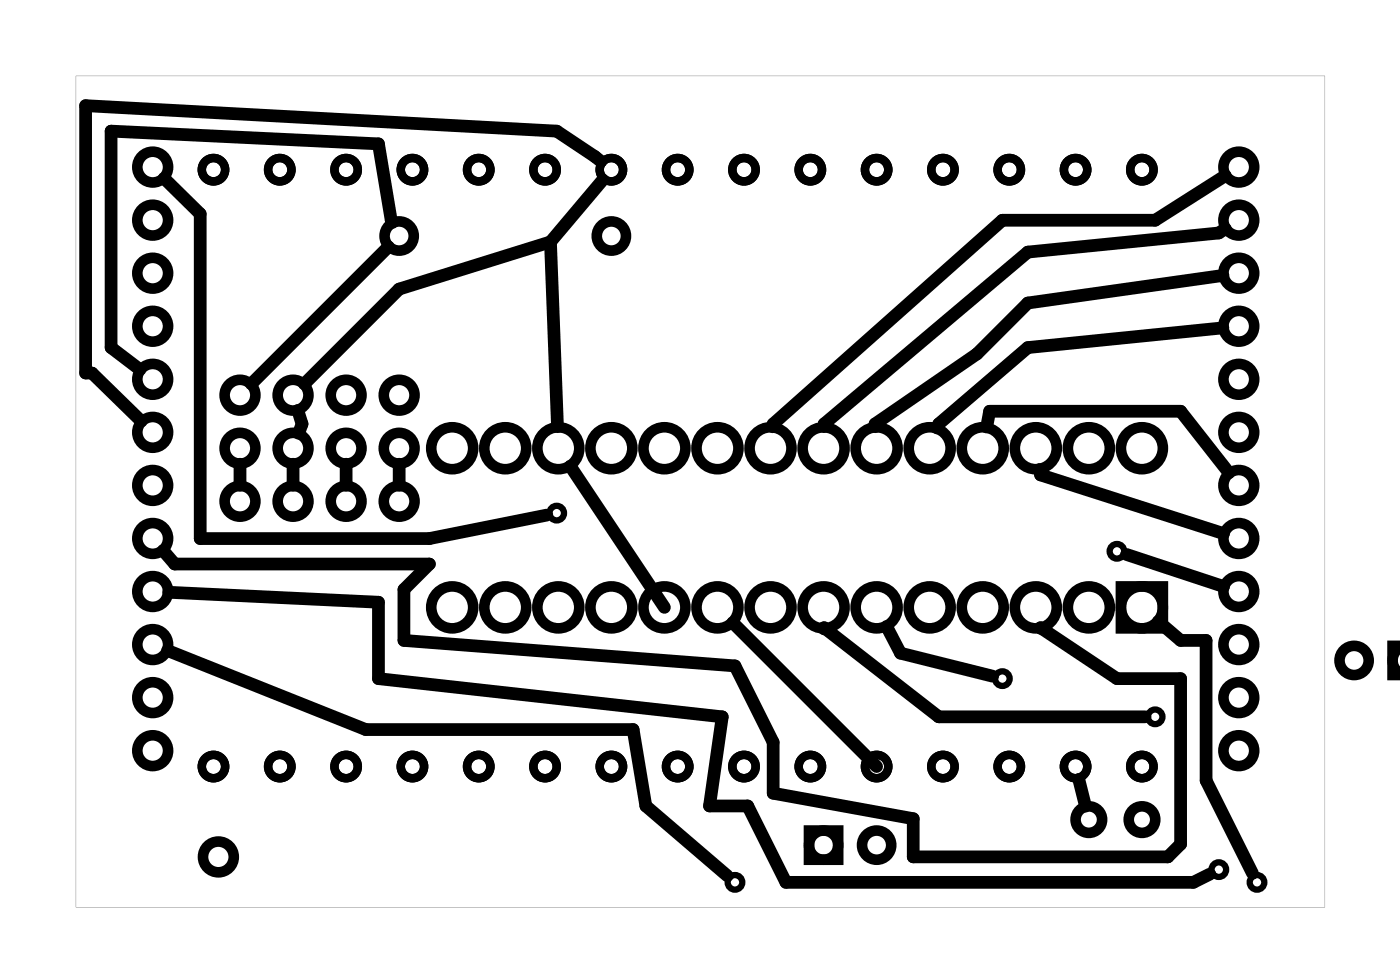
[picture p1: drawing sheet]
<svg xmlns="http://www.w3.org/2000/svg" width="67mm" height="47mm" viewBox="0 0 67 47" stroke-linecap="round" stroke-linejoin="round" font-family="sans-serif">
<path d="M3.6 3.6v39.8h59.8v-39.8zM3.6 3.6h59.8v39.8h-59.8z" fill="#000"/>
<g fill="none" stroke="#000" stroke-width=".51">
<path d="M38.7 39.8h1.4v1.4h-1.4zM53.7 28.1h2v2h-2zM67.1 30.9h-.4v1.4h.4M67.1 31a.69 .69 0 0 0-.4 .6 .69 .69 0 0 0 .4 .6"/>
<circle cx="7.3" cy="18.2" r=".74"/>
<circle cx="7.3" cy="13.1" r=".74"/>
<circle cx="7.3" cy="15.6" r=".74"/>
<circle cx="7.3" cy="8" r=".74"/>
<circle cx="7.3" cy="10.5" r=".74"/>
<circle cx="11.5" cy="18.9" r=".74"/>
<circle cx="14" cy="18.9" r=".74"/>
<circle cx="16.6" cy="18.9" r=".74"/>
<circle cx="19.1" cy="11.3" r=".7"/>
<circle cx="19.1" cy="18.9" r=".74"/>
<circle cx="29.3" cy="11.3" r=".7"/>
<circle cx="59.3" cy="18.2" r=".74"/>
<circle cx="59.3" cy="13.1" r=".74"/>
<circle cx="59.3" cy="15.6" r=".74"/>
<circle cx="59.3" cy="8" r=".74"/>
<circle cx="59.3" cy="10.5" r=".74"/>
<circle cx="7.3" cy="20.7" r=".74"/>
<circle cx="7.3" cy="23.2" r=".74"/>
<circle cx="7.3" cy="25.8" r=".74"/>
<circle cx="7.3" cy="28.3" r=".74"/>
<circle cx="7.3" cy="30.9" r=".74"/>
<circle cx="7.3" cy="33.4" r=".74"/>
<circle cx="7.3" cy="35.9" r=".74"/>
<circle cx="11.5" cy="21.5" r=".74"/>
<circle cx="11.5" cy="24" r=".74"/>
<circle cx="14" cy="21.5" r=".74"/>
<circle cx="14" cy="24" r=".74"/>
<circle cx="16.6" cy="24" r=".74"/>
<circle cx="16.6" cy="21.5" r=".74"/>
<circle cx="19.1" cy="24" r=".74"/>
<circle cx="19.1" cy="21.5" r=".74"/>
<circle cx="21.7" cy="29.1" r="1"/>
<circle cx="21.7" cy="21.5" r="1"/>
<circle cx="24.2" cy="29.1" r="1"/>
<circle cx="24.2" cy="21.5" r="1"/>
<circle cx="26.7" cy="29.1" r="1"/>
<circle cx="26.7" cy="21.5" r="1"/>
<circle cx="29.3" cy="29.1" r="1"/>
<circle cx="29.3" cy="21.5" r="1"/>
<circle cx="31.8" cy="29.1" r="1"/>
<circle cx="31.8" cy="21.5" r="1"/>
<circle cx="34.4" cy="29.1" r="1"/>
<circle cx="34.4" cy="21.5" r="1"/>
<circle cx="36.9" cy="29.1" r="1"/>
<circle cx="36.9" cy="21.5" r="1"/>
<circle cx="39.4" cy="29.1" r="1"/>
<circle cx="39.4" cy="21.5" r="1"/>
<circle cx="42" cy="29.1" r="1"/>
<circle cx="42" cy="21.5" r="1"/>
<circle cx="44.5" cy="29.1" r="1"/>
<circle cx="44.5" cy="21.5" r="1"/>
<circle cx="47.1" cy="29.1" r="1"/>
<circle cx="47.1" cy="21.5" r="1"/>
<circle cx="49.6" cy="29.1" r="1"/>
<circle cx="49.6" cy="21.5" r="1"/>
<circle cx="52.1" cy="29.1" r="1"/>
<circle cx="52.1" cy="21.5" r="1"/>
<circle cx="52.1" cy="39.2" r=".64"/>
<circle cx="54.7" cy="29.1" r="1"/>
<circle cx="54.7" cy="21.5" r="1"/>
<circle cx="54.7" cy="39.2" r=".64"/>
<circle cx="59.3" cy="20.7" r=".74"/>
<circle cx="59.3" cy="23.2" r=".74"/>
<circle cx="59.3" cy="25.8" r=".74"/>
<circle cx="59.3" cy="28.3" r=".74"/>
<circle cx="59.3" cy="33.4" r=".74"/>
<circle cx="59.3" cy="35.9" r=".74"/>
<circle cx="59.3" cy="30.9" r=".74"/>
<circle cx="64.8" cy="31.6" r=".7"/>
<circle cx="10.5" cy="41" r=".74"/>
<circle cx="39.4" cy="40.5" r=".7"/>
<circle cx="42" cy="40.5" r=".7"/>
</g>
<g fill="none" stroke="#000" stroke-width=".41">
<circle cx="10.2" cy="8.1" r=".56"/>
<circle cx="13.4" cy="8.1" r=".56"/>
<circle cx="16.6" cy="8.1" r=".56"/>
<circle cx="19.7" cy="8.1" r=".56"/>
<circle cx="22.9" cy="8.1" r=".56"/>
<circle cx="26.1" cy="8.1" r=".56"/>
<circle cx="29.3" cy="8.1" r=".56"/>
<circle cx="32.4" cy="8.1" r=".56"/>
<circle cx="35.6" cy="8.1" r=".56"/>
<circle cx="38.8" cy="8.1" r=".56"/>
<circle cx="42" cy="8.1" r=".56"/>
<circle cx="45.1" cy="8.1" r=".56"/>
<circle cx="48.3" cy="8.1" r=".56"/>
<circle cx="51.5" cy="8.1" r=".56"/>
<circle cx="54.7" cy="8.1" r=".56"/>
<circle cx="10.2" cy="36.7" r=".56"/>
<circle cx="13.4" cy="36.7" r=".56"/>
<circle cx="16.6" cy="36.7" r=".56"/>
<circle cx="19.7" cy="36.7" r=".56"/>
<circle cx="22.9" cy="36.7" r=".56"/>
<circle cx="26.1" cy="36.7" r=".56"/>
<circle cx="29.3" cy="36.7" r=".56"/>
<circle cx="32.4" cy="36.7" r=".56"/>
<circle cx="35.6" cy="36.7" r=".56"/>
<circle cx="38.8" cy="36.7" r=".56"/>
<circle cx="42" cy="36.7" r=".56"/>
<circle cx="45.1" cy="36.7" r=".56"/>
<circle cx="48.3" cy="36.7" r=".56"/>
<circle cx="51.5" cy="36.7" r=".56"/>
<circle cx="54.7" cy="36.7" r=".56"/>
</g>
<g fill="none" stroke="#000" stroke-width=".3">
<circle cx="26.7" cy="24.6" r=".35"/>
<circle cx="48" cy="32.5" r=".35"/>
<circle cx="53.5" cy="26.4" r=".35"/>
<circle cx="55.3" cy="34.3" r=".35"/>
<circle cx="35.2" cy="42.2" r=".35"/>
<circle cx="58.4" cy="41.6" r=".35"/>
<circle cx="60.2" cy="42.2" r=".35"/>
</g>
<g fill="none" stroke="#000" stroke-width=".61">
<path d="M7.9 8.5l1.7 1.7v15.6h11l5.6-1.1M14.3 19.7l.2 .6-.2 .4M18.6 11.8l-6.6 6.6M18.8 10.7l-.7-3.8-12.8-.6v10.3l1.4 1.1M26.4 11.6l.3 8.8M26.4 11.6l-7.3 2.2-4.5 4.6M28.8 7.7l-2.1-1.4-22.6-1.2v12.8h.3l2.4 2.3M28.9 8.6l-2.5 3M58.5 15.7l-9.3 .9-4.3 3.7v.2M58.6 13.2l-9.4 1.3-2.4 2.4-4.9 3.4v.1M58.7 8.4l-3.4 2.1h-7.3l-11 9.8v.1M58.7 11l-.3 .2-9.2 .9-9.7 8.2v.1"/>
<path d="M7.8 26.4l.6 .6h12.2l-1.3 1.2v2.5l15.9 1.2 1.8 3.6v2.5l6.7 1.2v1.8h12.2l.6-.6v-7.9h-3l-3.7-2.4M8 31.1l9.5 3.8h12.8l.6 3.7 3.9 3.3M8.1 28.4l10 .4v3.7l16.5 1.8-.6 4.3h1.8l1.8 3.6h19.5l.8-.3M11.5 22.2v1M14 22.2v1M16.6 22.2v1M19.1 22.2v1M27.3 22.3l4.5 6.8M35.1 29.8l6.9 6.9M39.5 30.1l5.4 4.2h9.9M42.4 30l.7 1.3 4.4 1.1M47.2 20.4l.2-.7h9.1l2.3 2.9"/>
<path d="M49.8 22.5v.2l8.8 2.8M51.7 37.3l.3 1.3M53.9 26.5l4.7 1.6M55.5 29.8l1 .9h1.2v6.7l2.3 4.4"/>
</g>
</svg>
